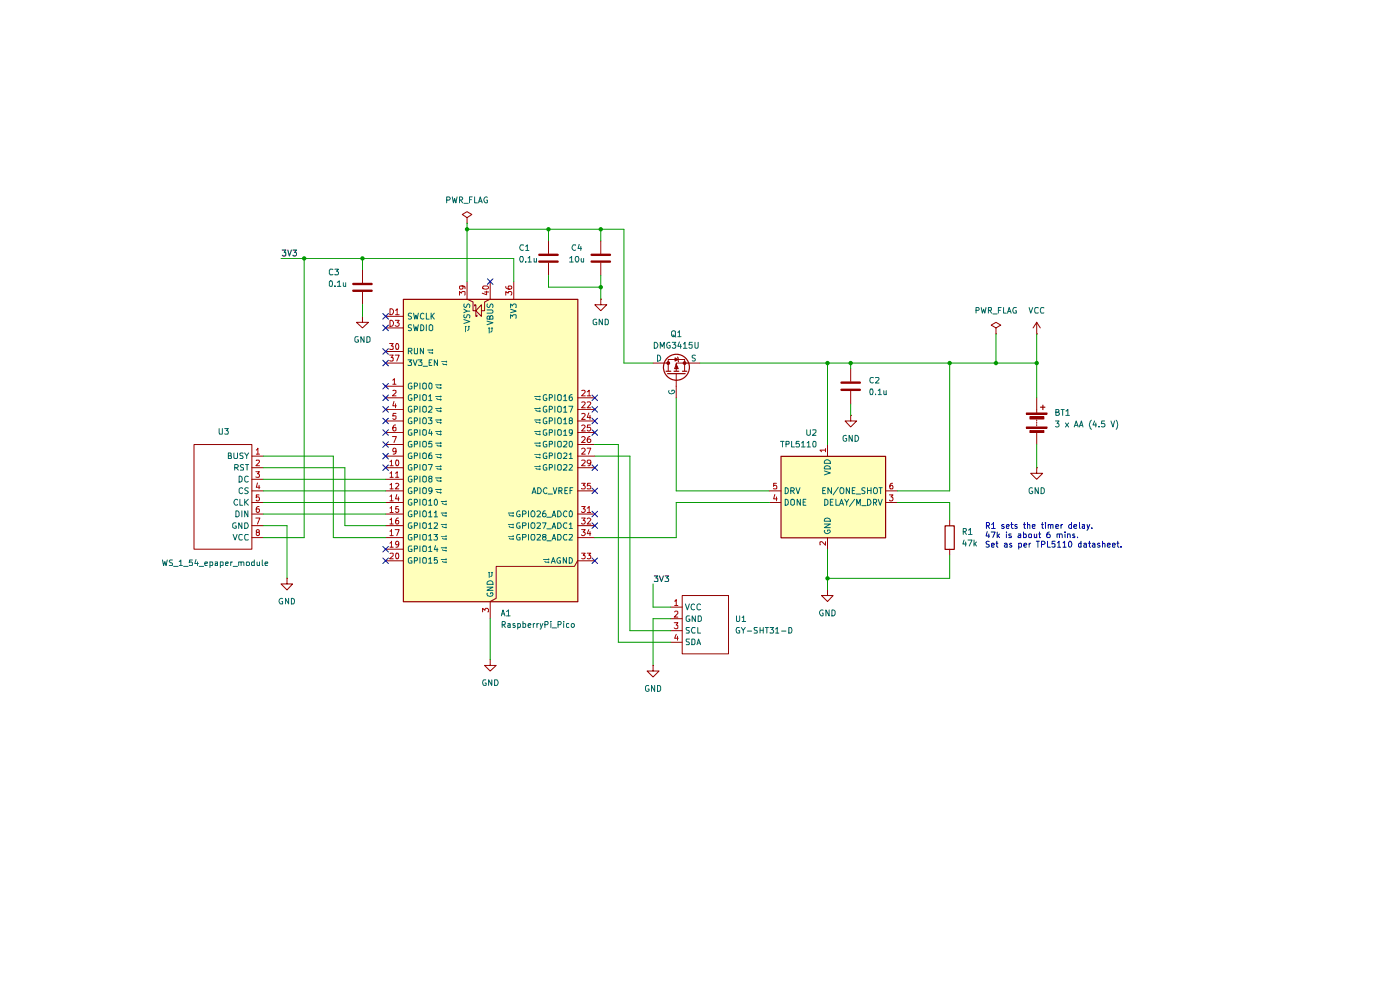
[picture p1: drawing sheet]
<svg xmlns="http://www.w3.org/2000/svg" width="297mm" height="210mm" viewBox="0 0 297 210" stroke-linecap="round" stroke-linejoin="round" font-family="sans-serif">
<g fill="#ffb">
<path d="M85.6 63.5h37v64h-37z"/>
<path d="M165.6 96.7h22.2v17.3h-22.2z"/>
</g>
<path d="M217.7 87.5h4.4v.3h-4.4zM217.7 90.5h4.4v.3h-4.4zM219.9 99.1v1.2h1.2l-1.2 1.3-1.3-1.3h1.3M219.9 99.1h.1" fill="none" stroke="#910000" stroke-width=".21"/>
<path d="M217.7 87.7h4.4M217.7 90.6h4.4" fill="none" stroke="#910000" stroke-width=".25"/>
<path d="M218.4 88.3h3v.5h-3z" fill="#910000"/>
<g fill="none" stroke="#910000" stroke-width=".21">
<path d="M76.9 57.2v2.7M99.1 46.1l1-.6-1-.6-1.1 .6 1.1 .6v1.2M99.1 47.3h.1M99.1 59.7v3.7l1.2 .6v1.9h.6M104 59.7v3.7l-1.2 .6v1.9h-.7M109 59.7v3.7M116.3 51.1v2.7M116.3 55.7v2.7M127.4 51.1v2.7M127.4 55.7v2.7M76.9 67.1v1.2h1.2l-1.2 1.2-1.3-1.2h1.3M76.9 67.1h.1"/>
<path d="M76.9 61.9v2.7M81.8 74.5h3.7M81.8 77h3.7M81.8 67.1h3.7M81.8 69.5h3.7M100.7 64.9v-.3h.2v2.5h.3v-.3M102.1 64.6v2.5l-1.2-1.2zM127.4 63.4v1.2h1.3l-1.3 1.3-1.2-1.3h1.2M127.4 63.4h.1M141.7 78.7v-2.5h3.5v2.5M143.4 79.2v2.7M180.4 78.1v2.8"/>
<path d="M211.2 69.5l1.1-.6-1.1-.6-1 .6 1 .6v1.3M211.2 70.8h.1M219.9 70.8h.1M219.9 68.3v2.5M219.9 68.3l-.8 1.2M219.9 68.3l.7 1.2M41.1 94.2h12.3v22.2h-12.3zM53.4 96.7h2.5M53.4 99.1h2.5M81.8 81.9h3.7M81.8 84.3h3.7M81.8 86.8h3.7"/>
<path d="M81.8 89.2h3.7M81.8 91.7h3.7M81.8 94.2h3.7M81.8 96.7h3.7M81.8 99.1h3.7M122.5 84.3h3.7M122.5 86.8h3.7M122.5 89.2h3.7M122.5 91.7h3.7M122.5 94.2h3.7M122.5 96.7h3.7M122.5 99.1h3.7"/>
<path d="M180.4 88.1v1.1h1.3l-1.3 1.3-1.2-1.3h1.2M180.4 88.1h.1M180.4 82.9v2.7M218.4 88.3h3v.5h-3zM218.4 91.3h3v.4h-3zM219.9 84.3v3.2M219.9 89v.2M219.9 89.5v.2M219.9 90v.3M219.9 91.7v2.5M53.4 101.6h2.5M53.4 104.1h2.5"/>
<path d="M53.4 106.5h2.5M53.4 109h2.5M53.4 111.4h2.5M53.4 114h2.5M81.8 101.6h3.7M81.8 104.1h3.7M81.8 106.5h3.7M81.8 109h3.7M81.8 111.4h3.7M81.8 114h3.7M81.8 116.4h3.7M81.8 118.9h3.7"/>
<path d="M122.5 104.1h3.7M122.5 109h3.7M122.5 111.4h3.7M122.5 114h3.7M126.2 118.9h-3.7l-.7 1.2h-16.6v6.7l-1.2 .7v3.6M201.4 110.2v1.2M201.4 116.4v1.2M60.9 122.6v1.2h1.2l-1.2 1.2-1.3-1.2h1.3M60.9 122.6h.1M104 139.8v1.3h1.2l-1.2 1.1-1.2-1.1h1.2M104 139.8h.1"/>
</g>
<path d="M218.4 91.5h3" fill="none" stroke="#910000" stroke-width=".42"/>
<g fill="none" stroke="#910000" stroke-width=".25">
<path d="M85.6 63.5h37v64h-37zM141.3 78.7h1M141.6 79.2h3.7M143 78.7h1M144.7 78.7h1M220.7 86.3h.9M221.2 85.9v.9M200.4 111.5h2v5h-2z"/>
<circle cx="143.5" cy="77.8" r="2.75"/>
</g>
<path d="M114.4 54h3.9M114.4 55.5h3.9M125.5 54h3.9M125.5 55.5h3.9M74.9 60.2h3.9M74.9 61.6h3.9M178.5 81.1h3.9M178.5 82.6h3.9" fill="none" stroke="#910000" stroke-width=".51"/>
<path d="M59.9 53h.7l-.3 .5 .3 .1v.5l-.2 .2h-.4l-.1-.2M61 53l.4 1.3 .4-1.3M62.1 53h.8l-.4 .5 .3 .1 .1 .4-.2 .3h-.4l-.2-.2" fill="none" stroke="#0f0f0f" stroke-width=".21"/>
<g fill="none" stroke="#b90000" stroke-width=".21">
<path d="M82.6 72.8h.8l-.4 .5 .4 .1v.6h-.8M82.6 75.3h.8l-.4 .5 .4 .1v.6h-.8M82.7 65.4a.65 .65 0 0 1 .8 .7 .65 .65 0 0 1-.8 .6zM82.7 67.9a.65 .65 0 0 1 .8 .6 .65 .65 0 0 1-.8 .7zM83.8 75.3h.9l-.5 1.2M83.8 67.9h.9l-.5 .5 .5 .2v.3l-.3 .3-.6-.2M83.9 65.8l.3-.4v1.3M83.9 66.7h.8M84.2 72.8a.75 .75 0 0 1 .1 1.3h-.1a.9 .9 0 0 1 0-1.3zM97.4 62.6v-.8l.5 .3 .1-.3h.5v.8M98 60.6l.2 .2-.1 .4h-.6v-.6h.9l.2 .2v.4M102.4 60.7l1-.1 .2 .3a.75 .75 0 0 1-1.2 .1z"/>
<path d="M102.8 61.9h.8M103.2 61.7v.8l-.9-.4M107.3 62.6v-.8l.5 .3 .1-.3h.5l.1 .2-.1 .6M107.3 60.7a.72 .72 0 0 0 .5 .6 .72 .72 0 0 0 .7-.3l-.1-.4h-.5l-.1 .4 .2 .3M54.3 100h.7l-.4 .4 .4 .3-.1 .5-.6-.1M54.4 95.4l.3-.4v1.3M54.4 97.6l.5-.1 .1 .4-.7 .8h.7M54.4 96.3h.6M82.7 97.9l.4-.4v1.2M82.7 98.7h.7M83.2 92.5h.9l-.5 1.3M83.3 80.6l.3-.3v1.1"/>
<path d="M83.3 82.8h.7v.4l-.8 .7h.8M83.3 81.4h.7M83.6 85.1l-.3 .9h.8M83.9 90.1h-.3a.93 .93 0 0 0-.2 1.2l.3 .1 .3-.2v-.5l-.6-.1-.1 .2M83.9 85.6v.8M84 87.6h-.6l-.1 .6 .6-.1 .1 .6-.3 .2-.4-.2M84 95.6l-.1 .2h-.5v-.7l.3-.1 .3 .2v.8l-.6 .3M84 97.6l.4-.1a.86 .86 0 0 1-.1 1.2l-.3-.1zM123.4 82.8l.5-.1 .2 .3-.7 .9h.7M123.4 85.3l.5-.1 .2 .2-.7 1h.7M123.4 87.7l.5-.1 .2 .3-.7 1h.7M123.4 90.3l.5-.2 .2 .2-.7 1.1h.7"/>
<path d="M123.4 92.7l.5-.2 .2 .3-.1 .3-.6 .7h.7M123.4 95.2l.5-.2 .2 .2-.1 .4-.6 .7h.7M123.4 97.6l.5-.1 .2 .2-.1 .3-.6 .7h.7M124.5 83.1l.5-.4v1.2M124.5 85.3l.5-.1 .3 .2-.8 1h.8M124.5 95h.8l-.5 1.3M124.5 83.9h.8M124.9 87.5l-.4 1h.8M125.1 92.5a.72 .72 0 0 0-.6 .6 .72 .72 0 0 0 .3 .7l.4-.1a.42 .42 0 0 0 0-.5 .42 .42 0 0 0-.6-.1l-.1 .2M125.1 88.1v.8M125.2 90.1h-.6l-.1 .6 .6-.1 .2 .5-.3 .3h-.3l-.2-.2M125.3 98l-.3 .3h-.2l-.3-.3v-.3l.2-.2h.4a.94 .94 0 0 1 0 1.1l-.4 .1"/>
<path d="M54.3 109.8h.8l-.5 1.3M54.6 102.4l-.2 .9h.7M54.6 112.9l-.2-.2v-.4a.34 .34 0 0 1 .5 0 .34 .34 0 0 1 0 .5l-.5 .1v.5l.2 .1 .4-.2-.1-.4h-.1M54.9 104.9h-.5v.6l.1-.2 .4 .1v.7l-.4 .1-.1-.2M54.9 107.4h-.4l-.1 .3v.8l.2 .1 .3-.1v-.6h-.5v.1M54.9 102.9v.7M82.7 100.3l.4-.3v1.2M82.7 102.8l.4-.4v1.2M82.7 105.2l.4-.3v1.3M82.7 107.7l.4-.3v1.2M82.7 110.1l.4-.3v1.3M82.7 112.6l.4-.3v1.2"/>
<path d="M82.7 115.1l.4-.4v1.3M82.7 117.3h.6l.1 .5-.8 .6h.8M82.7 101.2h.7M82.7 103.6h.7M82.7 106.2h.7M82.7 108.6h.7M82.7 111.1h.7M82.7 113.5h.7M82.7 116h.7M83.8 112.3h.9l-.5 1.2M83.9 100.3l.3-.3v1.2M83.9 102.5l.4-.1 .3 .4-.8 .8h.8"/>
<path d="M83.9 101.2h.7M84 117.3h.4a.86 .86 0 0 1-.1 1.1h-.3zM84.2 104.8l-.3 .9h.8M84.5 107.4h-.5l-.1 .5h.6v.6l-.4 .1-.2-.1M84.5 109.8h-.3a.93 .93 0 0 0-.2 1.2 .43 .43 0 0 0 .5-.1 .43 .43 0 0 0 0-.6h-.5l-.1 .3M84.5 105.3v.9M84.6 115.3l-.1 .2h-.5v-.7l.3-.1 .3 .3-.2 .9-.4 .1M123.4 107.4h.7l-.4 .5 .4 .1v.4l-.2 .2h-.4l-.1-.1M123.4 109.8h.7l-.4 .5 .3 .1 .1 .4-.2 .3h-.4l-.1-.2M123.4 117.3h.7l-.4 .4 .4 .2-.1 .5h-.6M123.4 112.3h.7l-.4 .5 .3 .1 .1 .4-.2 .2h-.4l-.1-.1M123.4 102.4h.7l-.4 .5 .4 .2v.4l-.2 .1-.5-.1"/>
<path d="M124.5 107.7l.5-.3v1.2M124.5 110l.2-.2h.3l.3 .3-.8 1h.8M124.5 117.3h.8l-.4 .4 .4 .2-.1 .5h-.7M124.5 108.6h.8M124.9 112.3l-.4 .8h.8M125.1 112.7v.8M125.2 102.4h-.6l-.1 .6 .2-.1h.3l.3 .2v.4l-.2 .1-.6-.1M102.4 129.7v-.8l.5 .5 .1-.5h.4l.2 .3v.3l-.1 .2"/>
</g>
<g fill="none" stroke="#006665" stroke-width=".21">
<path d="M86.5 76.3h.8l-.4 .4 .4 .3-.1 .5-.7-.1M86.6 74.4h.6l.2-.4-.2-.2h-.6v1.2M86.9 74.4l.5 .6M87.3 66.5l-.5-.1-.2 .1v.4l.7 .4-.3 .3h-.4M87.3 68.9l-.5-.1-.2 .2v.3l.7 .5-.3 .3-.4-.1M87.6 76.3l.5 1.2 .4-1.2M87.7 66.4l.3 1.2 .2-.8 .3 .8 .2-1.2M87.7 68.8l.3 1.3 .2-.8 .3 .8 .2-1.3M87.9 73.8l.1 1.2h.5l.1-1.2M88.7 76.3h.8l-.4 .4 .4 .2v.5h-.8M89.2 68.8a.64 .64 0 0 1 .7 .7 .64 .64 0 0 1-.7 .6zM89.7 77.6h1"/>
<path d="M89.8 73.8v1.2l-.6-1.2v1.2M89.9 66.5l-.2-.1a.65 .65 0 0 0-.6 .6 .65 .65 0 0 0 .6 .6h.2M90.4 66.4v1.2h.6M90.4 68.8v1.3M90.6 74.2h1.2M91 74.5l.2 .3h.6M91 76.9h.4M91.3 68.8h.2l.3 .3v.8l-.3 .2-.5-.2v-.8zM91.4 66.4v1.2M91.6 76.3h-.6v1.2h.6M91.6 67l.5 .6M91.6 74l.2 .2"/>
<path d="M91.6 74.6l.2 .2M91.8 74.2l-.2 .2M91.8 74.8l-.2 .2M92.1 66.4l-.7 .7M92.8 76.3v1.2l-.7-1.2v1.2M93.6 76.7h1.2M93.9 77l.3 .3M94.2 77.3h.6M94.6 76.5l.2 .2M94.6 77.2l.2 .1M94.8 76.7l-.2 .1M94.8 77.3l-.2 .1"/>
<path d="M98.4 67.7l1.2 .5-1.2 .4M98.4 65.5l.7 .5-.7 .3M98.5 66.7l-.1 .4 .2 .3 .3-.1 .2-.6h.4l.1 .2v.5M98.5 64.4l-.1 .5 .2 .3 .3-.1 .2-.5 .2-.2 .3 .3v.5M98.8 69.1v1.3M98.8 69.1l-.1 .2M98.8 69.1l.1 .2M99.1 66h.5M99.4 69.1v.8l-.3 .2M99.4 69.1l-.1 .2M99.4 69.1l.2 .2M103.3 68.1l1.3 .3-1.3 .4"/>
<path d="M103.3 65.7h1a.35 .35 0 0 1 .3 .3 .35 .35 0 0 1-.3 .4h-1M103.4 64.4l-.1 .5 .2 .3 .4-.2 .2-.5h.4v.7M103.8 69.5v1.2M103.8 69.5l-.2 .1M103.8 69.5l.1 .1M103.9 67.2l.2-.3 .5 .2v.5h-1.3l.1-.5h.5v.5M104.3 69.5v.7l-.3 .2M104.3 69.5l-.1 .1M104.3 69.5l.2 .1M108.3 67.5v-.8l.4 .4 .2-.4h.5v.8M108.3 65.5l1.2 .5-1.2 .3M108.3 65.2v-.8l.4 .5 .3-.5 .4 .1v.7"/>
<path d="M48.4 96.6h.4l.2-.2v-.3l-.6-.1v1.2h.6l.1-.3-.1-.3h-.2M49.6 96v1l.2 .2h.4l.2-.2v-1M49.8 99.1h.5l.2-.2v-.4h-.7v1.1M50.1 99.1l.4 .5M51.6 96.1h-.7l.1 .4a.47 .47 0 0 1 .4 .2 .47 .47 0 0 1 .1 .5h-.6M51.6 98.5h-.4l-.2 .2 .2 .4 .4 .1v.4h-.6M51.9 96l.4 .6 .4-.6M52.1 98.5h.6M52.3 96.6v.6M52.4 98.5v1.1M87.3 81.3l-.4-.1-.3 .3v.6l.3 .4 .5-.2v-.4h-.3M87.3 83.7l-.4-.1-.3 .4v.6l.2 .2 .3 .1 .3-.2v-.3h-.3"/>
<path d="M87.3 86.2l-.4-.1-.3 .3v.6l.2 .3h.6v-.4h-.3M87.3 88.6h-.5l-.2 .3v.7a.52 .52 0 0 0 .8 .1v-.4h-.3M87.3 91.1h-.5l-.2 .3v.6a.52 .52 0 0 0 .8 .2v-.4h-.3M87.3 93.6h-.5l-.2 .2v.7l.2 .2h.6v-.5h-.3M87.3 96.1a.45 .45 0 0 0-.7 .2v.6l.2 .3 .6-.1v-.4h-.3M87.3 98.5a.45 .45 0 0 0-.7 .2v.7l.2 .2h.6v-.5h-.3M87.9 81.9l.6-.1v-.5l-.6-.1v1.3M87.9 84.3l.6-.1v-.5l-.6-.1v1.3M87.9 86.8l.6-.1v-.5l-.6-.1v1.3M87.9 89.2h.6v-.6h-.6v1.2M87.9 91.7h.6v-.6h-.6v1.2M87.9 94.1h.6v-.5h-.6v1.1"/>
<path d="M87.9 96.6h.6v-.5l-.6-.1v1.2M87.9 99.1h.6v-.6h-.6v1.1M89.1 81.2v1.3M89.1 83.6v1.3M89.1 86.1v1.3M89.1 88.6v1.2M89.1 91.1v1.2M89.1 93.6v1.1M89.1 96v1.2M89.1 98.5v1.1M89.7 81.4l.2-.2 .5 .2v.9l-.2 .2-.5-.2zM89.7 83.8l.2-.2 .5 .2v.9l-.2 .2-.5-.2z"/>
<path d="M89.7 86.3l.2-.2 .5 .2v.9l-.2 .2-.5-.2zM89.7 91.3l.1-.2h.5l.1 .2v.8l-.2 .2-.5-.2zM89.7 93.7l.1-.1h.5l.1 .1v.9l-.1 .1h-.5l-.1-.1zM89.7 96.2l.2-.2 .5 .2v.8l-.1 .2h-.5l-.1-.2zM89.7 98.6l.2-.1 .5 .1v.9l-.1 .1h-.5l-.1-.1zM89.9 88.6h.3l.2 .2v.9l-.2 .1-.5-.1v-.9zM90.8 88.6h.8l-.4 .5 .4 .1v.5h-.8M90.8 98.5h.9l-.5 1.1M90.9 84l.4-.4v1.3M90.9 86.3l.2-.2 .4 .1 .1 .5-.8 .7h.8M90.9 84.9h.7M91 81.3l.4-.1 .2 .2v.8l-.2 .3-.4-.2z"/>
<path d="M91.2 91l-.3 .9h.8M91.5 96l-.4 .1-.2 .9 .1 .2 .6-.1-.1-.6-.3-.1-.3 .3M91.5 91.4v.9M91.6 93.6h-.6l-.1 .5 .2-.1 .4 .1 .1 .6h-.7M92.3 81.6h1.3M92.3 84h1.3M92.3 86.6h1.3M92.3 89h1.3M92.3 91.5h1.3M92.3 93.9h1.3M92.3 96.4h1.3M92.3 98.8h1.3"/>
<path d="M92.6 81.9l.3 .3M92.6 84.4l.3 .3M92.6 86.8l.3 .3M92.6 89.3l.3 .3M92.6 91.7l.2 .3 .8 .1M92.7 94.3l.2 .2h.7M92.7 96.7l.2 .3h.7M92.7 99.2l.2 .2h.7M92.9 82.3h.7M92.9 84.7h.7M92.9 87.2h.7M92.9 89.6h.7"/>
<path d="M93.3 81.5l.3 .1M93.3 82.1l.3 .2M93.3 83.9l.3 .1M93.3 84.5l.3 .2M93.3 86.4l.3 .2M93.3 87l.3 .2M93.3 88.9l.3 .1M93.3 89.4l.3 .2M93.3 91.3l.3 .2M93.3 91.9l.3 .2M93.3 93.8l.3 .1M93.3 94.4l.3 .1"/>
<path d="M93.3 96.2l.3 .2M93.3 96.9l.3 .1M93.3 98.7l.3 .1M93.3 99.4h.3M93.6 81.6l-.3 .1M93.6 82.3h-.3M93.6 84l-.3 .2M93.6 84.7l-.3 .2M93.6 86.6l-.3 .1M93.6 87.2l-.3 .1M93.6 89l-.3 .2M93.6 89.6l-.3 .2"/>
<path d="M93.6 91.5l-.3 .1M93.6 92.1l-.3 .1M93.6 93.9l-.3 .2M93.6 94.5l-.3 .2M93.6 96.4l-.3 .2M93.6 97l-.3 .2M93.6 98.8l-.3 .2M93.6 99.4l-.3 .2M113.3 84h1.3M113.3 86.6h1.3M113.3 89h1.3M113.3 91.5h1.3"/>
<path d="M113.3 93.9h1.3M113.3 96.4h1.3M113.3 98.8h1.3M113.6 84.4l.3 .3M113.6 86.8l.3 .3M113.6 89.3l.3 .3M113.6 91.7l.2 .3 .8 .1M113.7 94.3l.2 .2h.7M113.7 96.7l.2 .3h.7M113.7 99.2l.2 .2h.7M113.9 84.7h.7M113.9 87.2h.7"/>
<path d="M113.9 89.6h.7M114.4 83.9l.2 .1M114.4 84.5l.2 .2M114.4 86.4l.2 .2M114.4 87l.2 .2M114.4 88.9l.2 .1M114.4 89.4l.2 .2M114.4 91.3l.2 .2M114.4 91.9l.2 .2M114.4 93.8l.2 .1M114.4 94.4l.2 .1M114.4 96.2l.2 .2"/>
<path d="M114.4 96.9l.2 .1M114.4 98.7l.2 .1M114.4 99.4h.2M114.6 84l-.2 .2M114.6 84.7l-.2 .2M114.6 86.6l-.2 .1M114.6 87.2l-.2 .1M114.6 89l-.2 .2M114.6 89.6l-.2 .2M114.6 91.5l-.2 .1M114.6 92.1l-.2 .1M114.6 93.9l-.2 .2"/>
<path d="M114.6 94.5l-.2 .2M114.6 96.4l-.2 .2M114.6 97l-.2 .2M114.6 98.8l-.2 .2M114.6 99.4l-.2 .2M115.9 83.7l-.3-.1-.4 .4v.6l.2 .2 .3 .1 .3-.2v-.3h-.3M115.9 86.2l-.3-.1-.4 .3v.6l.2 .3h.6v-.4h-.3M115.9 88.6h-.5l-.2 .3v.7a.52 .52 0 0 0 .8 .1v-.4h-.3M115.9 91.1h-.5l-.2 .3v.6a.52 .52 0 0 0 .8 .2v-.4h-.3M115.9 93.6h-.5l-.2 .2v.7l.2 .2h.6v-.5h-.3M115.9 96.1a.45 .45 0 0 0-.7 .2v.6l.2 .3 .6-.1v-.4h-.3M115.9 98.5a.45 .45 0 0 0-.7 .2v.7l.2 .2h.6v-.5h-.3"/>
<path d="M116.5 84.3l.6-.1v-.5l-.6-.1v1.3M116.5 86.8l.6-.1v-.5l-.6-.1v1.3M116.5 89.2h.6v-.6h-.6v1.2M116.5 91.7h.6v-.6h-.6v1.2M116.5 94.1h.6v-.5h-.6v1.1M116.5 96.6h.6v-.5l-.6-.1v1.2M116.5 99.1h.6v-.6h-.6v1.1M117.7 83.6v1.3M117.7 86.1v1.3M117.7 88.6v1.2M117.7 91.1v1.2M117.7 93.6v1.1"/>
<path d="M117.7 96v1.2M117.7 98.5v1.1M118.3 83.8l.2-.2 .5 .2v.9l-.2 .2-.5-.2zM118.3 86.3l.2-.2 .5 .2v.9l-.2 .2-.5-.2zM118.3 91.3l.1-.2h.5l.1 .2v.8l-.2 .2-.5-.2zM118.3 93.7l.1-.1h.5l.1 .1v.9l-.1 .1h-.5l-.1-.1zM118.3 96.2l.2-.2 .5 .2v.8l-.1 .2h-.5l-.1-.2zM118.3 98.6l.2-.1 .5 .1v.9l-.1 .1h-.5l-.1-.1zM118.5 88.6h.3l.2 .2v.9l-.2 .1-.5-.1v-.9zM119.5 84l.4-.4v1.3M119.5 86.4l.4-.3v1.3M119.5 89l.4-.4v1.2"/>
<path d="M119.5 91.4l.4-.3v1.2M119.5 93.6h.6l.1 .5-.7 .6h.7M119.5 96.1h.7v.4l-.7 .7h.7M119.5 98.5h.7v.5l-.7 .6h.7M119.5 84.9h.7M119.5 87.4h.7M119.5 89.8h.7M119.5 92.3h.7M120.6 86.1h.9l-.5 1.3M120.7 93.7l.2-.1h.4l.1 .7-.2 .4h-.4zM120.7 96.3l.4-.3v1.2M120.7 98.5h.5l.2 .3-.8 .8h.8"/>
<path d="M120.7 97.2h.7M121 89.2l-.3-.2 .1-.4a.34 .34 0 0 1 .4 0 .34 .34 0 0 1 .1 .5l-.6 .1 .1 .5a.36 .36 0 0 0 .6-.1l-.1-.4h-.1M121.3 83.6h-.2l-.4 .4 .1 .8a.43 .43 0 0 0 .6-.1 .43 .43 0 0 0-.1-.5h-.5l-.1 .2M121.4 91.6l-.2 .3-.4-.1-.1-.6 .6-.1 .1 .2-.2 .9-.4 .1M49.4 113.3l.5 1.2 .4-1.2M50 108.3l.5 .1 .2 .2v.7l-.3 .3h-.4zM50 110.8h-.4l-.2 .3v.7l.4 .2 .3-.1v-.4h-.2M50.4 106l-.3-.2a.61 .61 0 0 0-.5 .8 .61 .61 0 0 0 .8 .4v-.1M50.7 100.9a.64 .64 0 0 1 .7 .7 .64 .64 0 0 1-.7 .6zM50.9 105.8v1.3h.6M51.3 110.8v1.2l-.7-1.2v1.2M51.3 108.3v1.3"/>
<path d="M51.4 113.4l-.1-.1a.66 .66 0 0 0-.7 .4 .66 .66 0 0 0 .3 .8l.5-.1M51.5 103.5l-.4-.1-.4 .3 .1 .8 .3 .1 .4-.1M51.9 110.8h.5a.66 .66 0 0 1 .2 .8 .66 .66 0 0 1-.7 .4zM51.9 105.8v1.3M52.1 106.4l.6 .7M52.6 108.3v1.3l-.7-1.3v1.3M52.7 101l-.5-.1-.3 .4 .1 .7 .2 .2 .5-.2M52.7 103.5l-.5-.1-.3 .2 .1 .3 .7 .4-.3 .3h-.5M52.7 113.4l-.6-.1-.2 .2v.7l.2 .3 .6-.1M52.7 105.8l-.8 .8M87.3 101l-.4-.1-.3 .4v.6l.3 .3 .5-.2v-.4h-.3M87.3 103.5l-.4-.1-.3 .3v.6l.2 .3h.3l.3-.1v-.4h-.3"/>
<path d="M87.3 105.9l-.4-.1-.3 .4v.6l.2 .2 .3 .1 .3-.2v-.3h-.3M87.3 108.4h-.5l-.2 .2v.7a.52 .52 0 0 0 .8 .2v-.5h-.3M87.3 110.8h-.5l-.2 .3v.7a.52 .52 0 0 0 .8 .1v-.4h-.3M87.3 113.3h-.5l-.2 .2v.7l.2 .3 .6-.1v-.4h-.3M87.3 115.7h-.5l-.2 .3v.7l.2 .2 .6-.1v-.4h-.3M87.3 118.3a.45 .45 0 0 0-.7 .1v.7l.2 .3 .6-.1v-.4h-.3M87.9 101.6l.6-.1v-.5l-.6-.1v1.3M87.9 104.1l.6-.1v-.5l-.6-.1v1.2M87.9 106.5l.6-.1v-.5l-.6-.1v1.3M87.9 109l.6-.1v-.5l-.6-.1v1.3M87.9 111.4l.6-.1v-.5h-.6v1.2M87.9 113.9h.6v-.6h-.6v1.2"/>
<path d="M87.9 116.3h.6v-.6h-.6v1.2M87.9 118.9l.6-.1v-.5l-.6-.1v1.2M89.1 100.9v1.3M89.1 103.4v1.2M89.1 105.8v1.3M89.1 108.3v1.3M89.1 110.8v1.2M89.1 113.3v1.2M89.1 115.7v1.2M89.1 118.2v1.2M89.7 101.1l.2-.2 .5 .2v.9l-.2 .2-.5-.2zM89.7 103.5l.2-.1 .5 .1v1l-.2 .1-.5-.1z"/>
<path d="M89.7 106l.2-.2 .5 .2v.9l-.2 .2-.5-.2zM89.7 111l.1-.2h.5l.1 .2v.8l-.2 .2-.5-.2zM89.7 113.5l.1-.2h.5l.1 .2v.8l-.1 .2h-.5l-.1-.2zM89.7 118.4l.2-.2 .5 .2v.8l-.1 .2h-.5l-.1-.2zM89.8 115.7h.5l.1 .2v.9l-.1 .1h-.5l-.1-.1v-.9zM89.9 108.3h.3l.2 .2v.9l-.2 .2-.5-.2v-.9zM90.9 106.2l.4-.4v1.3M90.9 108.7l.4-.4v1.3M90.9 111.2l.4-.4v1.2M90.9 113.6l.4-.3v1.2M90.9 116.1l.4-.4v1.2M90.9 118.5l.4-.3v1.2"/>
<path d="M90.9 107.1h.7M90.9 109.6h.7M90.9 112h.7M90.9 114.5h.7M90.9 116.9h.7M90.9 119.4h.7M91.2 101.4h-.2l-.1-.2a.42 .42 0 0 1 .7-.2v.3l-.4 .1-.3 .3v.2l.3 .3 .4-.2v-.4l-.2-.2M91.6 103.9l-.1 .2h-.5a.43 .43 0 0 1 0-.5 .43 .43 0 0 1 .5-.1l.1 .8-.3 .3h-.3M92 113.3h.8l-.4 .4 .4 .3-.1 .5-.7-.1M92.1 108.7l.4-.4v1.3M92.1 110.9l.6-.1 .1 .4-.8 .8h.8M92.1 109.6h.7"/>
<path d="M92.3 101.3h1.3M92.3 103.8h1.3M92.4 105.8a.68 .68 0 0 1 .4 .7 .68 .68 0 0 1-.4 .6l-.3-.3v-.7zM92.4 115.7l-.3 .8h.8M92.6 101.6l.3 .3M92.6 104.1l.3 .3M92.7 118.2h-.6v.6l.4-.2 .3 .3-.1 .5-.6-.1M92.7 116.2v.7M92.9 102h.7M92.9 104.4h.7M93.3 101.2l.3 .1M93.3 101.8l.3 .2"/>
<path d="M93.3 103.7l.3 .1M93.3 104.3l.3 .1M93.5 106.3h1.2M93.5 108.8h1.2M93.5 111.2h1.2M93.5 113.7h1.2M93.5 116.1h1.2M93.5 118.6h1.2M93.6 101.3l-.3 .2M93.6 102l-.3 .1M93.6 103.8l-.3 .1M93.6 104.4l-.3 .2"/>
<path d="M93.8 106.5l.3 .3M93.8 109l.3 .3M93.8 111.5l.2 .2 .7 .1M93.8 114l.3 .3h.6M93.8 116.5l.3 .2h.6M93.8 118.9l.3 .3h.6M94.1 106.9h.6M94.1 109.3h.6M94.5 106.1l.2 .2M94.5 106.7l.2 .2M94.5 108.6l.2 .2M94.5 109.2l.2 .1"/>
<path d="M94.5 111l.2 .2M94.5 111.6l.2 .2M94.5 113.5l.2 .2M94.5 114.1l.2 .2M94.5 115.9l.2 .2M94.5 116.6l.2 .1M94.5 118.4l.2 .2M94.5 119.1l.2 .1M94.7 106.3l-.2 .1M94.7 106.9l-.2 .2M94.7 108.8l-.2 .1M94.7 109.3l-.2 .2"/>
<path d="M94.7 111.2l-.2 .2M94.7 111.8l-.2 .2M94.7 113.7l-.2 .1M94.7 114.3l-.2 .1M94.7 116.1l-.2 .2M94.7 116.7l-.2 .2M94.7 118.6l-.2 .1M94.7 119.2l-.2 .1M107.7 108.8h1.2M107.7 111.2h1.2M107.7 113.7h1.2M108 109l.2 .3h.7"/>
<path d="M108 111.5l.2 .3h.7M108 114l.3 .3M108.3 114.3h.6M108.8 108.6l.1 .2M108.8 109.2l.1 .1M108.8 111l.1 .2M108.8 111.6l.1 .2M108.8 113.5l.1 .2M108.8 114.1l.1 .2M108.9 108.8l-.1 .1M108.9 109.3l-.1 .2M108.9 111.2l-.1 .2"/>
<path d="M108.9 111.8l-.1 .2M108.9 113.7l-.1 .1M108.9 114.3l-.1 .1M110.2 108.4a.61 .61 0 0 0-.6 .3 .61 .61 0 0 0 0 .7l.4 .2 .3-.1v-.5h-.2M110.2 110.8h-.4a.61 .61 0 0 0-.3 .8 .61 .61 0 0 0 .8 .3v-.4h-.2M110.2 113.3a.66 .66 0 0 0-.6 .4 .66 .66 0 0 0 .2 .8l.5-.1v-.4h-.2M110.8 109l.7-.1 .1-.4-.3-.2h-.5v1.3M110.8 111.4l.7-.1 .1-.3-.2-.2h-.6v1.2M110.8 113.9h.6l.2-.4-.2-.2h-.6v1.2M112.1 108.3v1.3M112.1 110.8v1.2M112.1 113.3v1.2"/>
<path d="M112.8 108.4l.3-.1a.73 .73 0 0 1 0 1.3l-.3-.1a.87 .87 0 0 1 0-1.1zM112.8 110.8h.5a.77 .77 0 0 1-.2 1.2l-.3-.1a.87 .87 0 0 1 0-1.1zM112.8 113.3h.5l.1 .2 .1 .5-.2 .5h-.5l-.1-.2-.1-.6zM112.9 104.6l.4-1.2 .4 1.2M112.9 104.3h.6M113.9 108.5l.1-.2h.4l.2 .2v.4l-.7 .7h.7M113.9 110.9l.6-.1 .1 .2v.3l-.7 .7h.7M113.9 113.4l.6-.1 .1 .2v.3l-.7 .7h.7M114 103.4a.65 .65 0 0 1 .8 .6 .65 .65 0 0 1-.8 .6zM115.1 110.8h.7l-.5 1.2M115.2 118.6h1.3M115.3 113.8l-.2-.3 .1-.2h.5l.1 .2-.1 .2a.48 .48 0 0 0-.5 .2 .48 .48 0 0 0 0 .6h.5l.1-.3-.2-.4"/>
<path d="M115.6 118.9l.3 .3M115.7 108.3a.72 .72 0 0 0-.6 .5 .72 .72 0 0 0 .2 .8l.4-.1a.42 .42 0 0 0 0-.6 .42 .42 0 0 0-.6 0v.1M115.9 119.2h.6M116 103.5l-.2-.1a.64 .64 0 0 0-.6 .6 .64 .64 0 0 0 .6 .6l.2-.1M116 109.6h.9M116 112.1h.9M116 114.6h.9M116.2 104.7h1M116.3 118.4l.2 .2M116.3 119.1l.2 .1M116.5 118.6l-.2 .1M116.5 119.2l-.2 .1"/>
<path d="M116.9 119.4l.4-1.2 .5 1.2M117.1 109.6l.4-1.3 .4 1.3M117.1 112l.4-1.2 .4 1.2M117.1 114.5l.4-1.2 .4 1.2M117.1 119h.6M117.2 109.2h.6M117.2 111.7h.6M117.2 114.1h.6M117.3 103.4l.4 1.2 .4-1.2M118.3 108.3a.65 .65 0 0 1 .7 .6 .65 .65 0 0 1-.7 .7zM118.3 110.8h.5a.66 .66 0 0 1 .2 .8 .66 .66 0 0 1-.7 .4zM118.3 113.3h.5l.2 .2v.5l-.2 .5h-.5z"/>
<path d="M118.5 104.1h.5l.2-.2v-.4l-.2-.1h-.5v1.2M118.9 118.3a.61 .61 0 0 0-.8 .3 .61 .61 0 0 0 .3 .8h.5v-.5h-.3M118.9 104.1l.3 .5M119.8 104h.4M120.1 118.2v1.2l-.6-1.2v1.2M120.2 108.5v-.1a.58 .58 0 0 0-.7 .5 .58 .58 0 0 0 .7 .6M120.2 110.9l-.5-.1a.61 .61 0 0 0-.2 .8 .61 .61 0 0 0 .7 .3M120.2 113.4l-.5-.1-.2 .5 .2 .7 .5-.1M120.4 103.4h-.6v1.2h.6M120.7 111.2l.4-.4v1.2M120.7 118.2a.66 .66 0 0 1 .7 .4 .66 .66 0 0 1-.2 .8h-.5zM120.7 113.4l.6-.1 .1 .3-.8 .9h.8"/>
<path d="M120.7 112h.7M120.9 104h.4M121 108.3a.75 .75 0 0 1 .2 1.3l-.5-.3v-.8zM121.5 103.4h-.6v1.2M103.3 124.5h1.3l-1.3 .6h1.3M103.4 125.7l-.1 .1a.64 .64 0 0 0 .6 .6 .64 .64 0 0 0 .7-.5l-.1-.3h-.4v.3M103.4 123.4a.66 .66 0 0 1 .8-.3 .66 .66 0 0 1 .4 .8h-1.3zM103.8 121.3v1.2M103.8 121.3l-.2 .2M103.8 121.3l.1 .2M104.3 121.3v.7l-.3 .2M104.3 121.3l-.1 .2"/>
<path d="M104.3 121.3l.2 .2"/>
</g>
<path d="M143.5 77.3l.4 .9h-.8z" fill="#910000"/>
<path d="M141 77h.7M143.4 77.2l.4 .9h-.7z" fill="none" stroke="#910000" stroke-width=".21"/>
<path d="M141.5 76.7h.4v.5h-.4z" fill="#910000"/>
<path d="M141.5 76.7h.4v.5h-.4z" fill="none" stroke="#910000" stroke-width=".21"/>
<path d="M145 76.7h.4v.5h-.4z" fill="#910000"/>
<g fill="none" stroke="#910000" stroke-width=".21">
<path d="M138.5 77h2.5M143.2 75.9l.6 .3-.6 .3zM143.7 75.7l.1 .2 .1 .8M145 76.7h.4v.5h-.4zM148.4 77h-5v1.7M143.4 81.9v2.4M175.5 94.2v2.5M163.1 106.5h2.5M163.1 104.1h2.5M175.5 114v2.4M187.8 106.5h2.5M187.8 104.1h2.5"/>
<path d="M142.2 128.7h2.5M142.2 131.1h2.5M142.2 133.7h2.5M142.2 136.1h2.5M144.7 126.2h9.8v12.4h-9.8zM175.5 125v1.2h1.2l-1.2 1.3-1.3-1.3h1.3M175.5 125h.1M138.5 141.1v1.1h-1.3l1.3 1.3 1.3-1.3h-1.3M138.5 141.1h.1"/>
</g>
<g fill="none" stroke="#006665" stroke-width=".21">
<path d="M139.4 75.3a.64 .64 0 0 1 .7 .6 .64 .64 0 0 1-.7 .6zM147.5 75.4l-.4-.1-.3 .1v.4l.7 .4-.3 .3h-.4M141.9 82.8l-.1 .1a.6 .6 0 0 0 .7 .6 .6 .6 0 0 0 .5-.7l-.5-.1v.3M174.8 99.8l1.3 .4-1.3 .5M174.9 97.7a.67 .67 0 0 1 .8-.2 .67 .67 0 0 1 .4 .7h-1.3zM175 98.8a.72 .72 0 0 1 1.1 .6h-1.3zM166.5 105.8a.64 .64 0 0 1 .7 .7 .64 .64 0 0 1-.7 .6zM166.5 103.4a.64 .64 0 0 1 .7 .6 .64 .64 0 0 1-.7 .6zM167.7 106l.3-.2 .5 .2v.9l-.3 .2-.5-.2zM167.7 104.1h.5l.3-.5-.3-.2h-.5v1.2M168.1 104.1l.4 .5M168.8 103.4l.4 1.2 .5-1.2"/>
<path d="M169.8 105.8v1.3l-.7-1.3v1.3M170.3 106.4h.5M170.9 105.8h-.6v1.3h.6M174.5 104h.4M174.8 111.1h1.3l-1.3 .7h1.3M174.9 112.4a.56 .56 0 0 0 .6 .7 .56 .56 0 0 0 .5-.7l-.5-.1v.3M174.9 105.8h.3l.4 .4v.6l-.4 .3h-.3zM175 109.9a.72 .72 0 0 1 1.1 .6h-1.3zM175.1 103.4h-.6v1.2h.6M176.1 106.4h.4M176.4 103.4v1.2l-.8-1.2v1.2M176.7 105.8h-.6v1.3h.6"/>
<path d="M177.3 105.8v1.3h.6M177.8 103.3l-1.1 1.6M178.1 107.1l.4-1.3 .4 1.3M178.2 106.8h.6M178.4 103.4a.46 .46 0 0 1 .6 .4v.4a.46 .46 0 0 1-.6 .4 .86 .86 0 0 1 0-1.2zM179.2 105.8l.4 .7 .4-.7M179.6 106.5v.6M180.2 103.4v1.2l-.7-1.2v1.2M180.8 104h.4M181.3 105.8l-1.1 1.6M181.4 103.4h-.6v1.2h.6M181.6 104.7h.9"/>
<path d="M181.7 107.1v-1.3l.3 1 .5-1v1.3M182.8 107.2h.9M183.5 103.5l-.5-.1-.2 .1v.4l.7 .4-.3 .3h-.4M184 105.8a.65 .65 0 0 1 .7 .7 .65 .65 0 0 1-.7 .6zM184 104h.7M184 103.4v1.2M184.7 103.4v1.2M185.2 106.5l.7-.1v-.4l-.7-.2v1.3M185.5 103.4a.46 .46 0 0 1 .6 .4v.4a.46 .46 0 0 1-.6 .4 .86 .86 0 0 1 0-1.2zM185.5 106.5l.4 .6M186.3 105.8l.4 1.3 .4-1.3M186.4 103.4h.7"/>
<path d="M186.8 103.4v1.2M145.4 128l.4 1.3 .4-1.3M146.2 130.6h-.5l-.2 .2v.7a.52 .52 0 0 0 .8 .2v-.5h-.3M146.2 133l-.7 .1v.3l.7 .5-.1 .3h-.6M146.2 135.5h-.7v.4l.7 .4-.1 .3h-.6M146.7 135.5h.5l.2 .2v.7l-.2 .2h-.5zM147.3 128.2l-.2-.2a.65 .65 0 0 0-.5 .6 .65 .65 0 0 0 .5 .7l.2-.1M147.4 133.1l-.5-.1-.3 .5 .3 .7 .5-.1M147.5 130.6v1.1l-.7-1.1v1.1M147.8 136.6l.4-1.1 .4 1.1M147.9 136.3h.6M148 133v1.2h.6"/>
<path d="M148.1 130.6h.5l.2 .2v.7l-.4 .2h-.3zM148.6 128.2l-.4-.2-.4 .4 .1 .7 .3 .2 .4-.1"/>
</g>
<path d="M138.8 122.1h.7l-.4 .4 .4 .2v.5h-.7M139.9 122.1l.4 1.2 .4-1.2M141.1 122.1h.7l-.4 .4 .4 .3-.1 .4h-.6" fill="none" stroke="#0f0f0f" stroke-width=".21"/>
<g fill="none" stroke="#b90000" stroke-width=".21">
<path d="M175.1 95.4h-1.2l.3 .4M175.1 95.1v.7M164.3 104.8l-.2 .9h.7M164.7 102.4h-.6v.6l.4-.1 .3 .2-.1 .5-.6-.1M164.7 105.3v.9M175.1 114.8v.8l-.9-.8-.3 .1 .1 .6M188.6 104.9h.8l-.4 .4 .4 .3-.1 .5-.5 .1-.2-.2M189.3 102.4l-.4 .1-.2 .5 .1 .6h.5v-.6l-.3-.1-.3 .2M143 132h.8l-.4 .5 .4 .1v.5l-.2 .2-.6-.2M143.1 127.4h.2l.1-.3v1.3M143.1 129.7l.2-.2h.3l.2 .2v.3l-.8 .8h.8M143.1 128.4h.7"/>
<path d="M143.4 134.4l-.3 .9h.7M143.7 134.9v.8"/>
</g>
<path d="M165.6 96.7h22.2v17.3h-22.2z" fill="none" stroke="#910000" stroke-width=".25"/>
<g fill="none" stroke="#090" stroke-width=".21">
<path d="M59.6 54.8h49.4v4.9M64.5 54.8v59.2h-8.6M76.9 54.8v2.4M99.1 48.6h33.2v28.4h6.2M99.1 47.3v12.4M116.3 58.4v2.5h11.1M116.3 48.6v2.5M127.4 48.6v2.5M127.4 58.4v5M76.9 64.6v2.5M148.4 77h71.5M175.5 77v17.2"/>
<path d="M180.4 77v1.1M201.4 77v27.1h-11.1M211.2 70.8v6.2M219.9 70.8v13.5M55.9 96.7h14.8v17.3h11.1M55.9 99.1h17.2v12.3h8.7M126.2 94.2h4.9v41.9h11.1M126.2 96.7h7.4v37h8.6M143.4 84.3v19.8h19.7M180.4 85.6v2.5M219.9 94.2v4.9M55.9 104.1h25.9"/>
<path d="M55.9 106.5h25.9M55.9 111.4h5v11.2M55.9 101.6h25.9M55.9 109h25.9M163.1 106.5h-19.7v7.5h-17.2M175.5 116.4v8.6M190.3 106.5h11.1v3.7M201.4 117.6v5h-25.9M104 131.1v8.7M138.5 123.8v4.9h3.7M142.2 131.1h-3.7v10"/>
</g>
<g fill="none" stroke="#0000ca" stroke-width=".21">
<path d="M209.2 111.4l.6-.1v-.5l-.6-.1v1.3M209.4 112.7l-.3 .9h.8M209.5 111.4l.4 .6M209.7 113.2v.8M209.8 114.8l-.4-.1-.3 .3 .1 .3 .6 .2v.4h-.7M210.2 112.8h.9l-.5 1.2M210.3 111.2l.4-.5v1.3M210.3 115.6l.6-.1-.2-.4-.4 .1v.7h.5M210.3 112h.8M211.2 115.1h.5M211.4 114.7v1.1l.3 .2M211.5 112.8v1.2"/>
<path d="M211.7 113.5l.3 .5M212 113.2l-.5 .4M212.9 111.2h-.2l-.3 .2 .4 .2 .2 .2-.2 .2-.4-.1M213 115.2l.4-.1 .2 .2v.7M213.4 111.6l.6-.1-.1-.3-.5 .1v.5l.2 .2 .3-.1M213.4 112.8v.1M213.4 113.2v.8M213.6 115.5l-.6 .1v.3h.6M214.4 111.2h.5M214.5 113.2h-.5l-.1 .2 .1 .1 .5 .1v.4h-.6M214.5 110.7v1.1l.4 .2M214.5 115.2l-.2-.1-.2 .3 .5 .4-.1 .2-.4-.1"/>
<path d="M215.7 111.2h-.3l-.2 .1 .2 .3 .3 .1v.2h-.5M216 113.2h.5v.8h-.5l-.1-.3 .6-.2M216.1 115.2l.4-.1 .2 .2v.6h-.6M216.1 115.1v1.3M217.1 112.8v1.2h.5v-.8h-.5M217.1 111.2h.4M217.2 115.6l.6-.1-.2-.4-.4 .2v.5l.1 .2 .4-.1M217.3 110.7v1.2l.2 .1M217.9 111.3l.2-.1 .3 .1v.7M217.9 110.7v1.3M218.2 113.3h.6l-.1 .7-.5-.1zM218.3 115.1v.9"/>
<path d="M218.6 115.1l-.3 .3M218.9 111.6l.6-.1v-.3h-.4l-.2 .1v.5l.2 .2 .4-.1M219.4 113.2v.8l.5-.1M219.8 114.7h.7M219.9 113.2v.8M220.1 114.7v1.3M220.3 113.2h.4M220.5 112.8v1.2h.2M220.9 115.4l.7-.1 .1-.3-.3-.3h-.5v1.3M220.9 111.2h.4M221.1 110.7v1.2l.2 .1M221.7 110.7v.2"/>
<path d="M221.7 111.2v.8M222.2 114.7v1.3h.6M222.3 111.3l.2-.1 .3 .1v.7M222.3 111.2v.8M222.6 112.8a.55 .55 0 0 0-.6 .5v.5l.2 .2h.4l.2-.2v-.3l-.3-.3h-.3l-.2 .3M222.8 111.3l.2-.1h.3v.8M223.8 114.7h-.6l-.1 .6h.7v.6h-.7M223.9 111.6l.6-.1-.1-.3h-.5v.7h.5M224.2 113.3l.5-.1v.8M224.2 113.2v.8M224.3 115.1l.3-.4v1.3M224.3 116h.7"/>
<path d="M224.7 113.4l.1-.2h.4l.1 .8M225 111.2v.8M225.4 111.2l-.4 .2M225.5 115.1l.3-.4v1.3M225.5 116h.6M225.9 112.8v.1M225.9 113.2v.8M226.4 113.3l.5-.1 .1 .8M226.4 113.2v.8M226.9 114.7a.68 .68 0 0 1 .4 .7 .68 .68 0 0 1-.4 .6l-.3-.3v-.7zM227.2 111.2h-.3l-.3 .2 .1 .5h.5M227.2 110.7v1.3"/>
<path d="M227.8 111.6l.5-.1v-.3h-.3l-.2 .1v.6h.5M227.9 113.2h-.3l-.1 .2 .2 .2h.2v.4h-.4M228.5 113.9v.1M228.9 110.7v1.2l.2 .1M229.3 115.2l-.4-.1-.1 .2v.6h.5M229.3 114.7v1.3M229.5 111.2h.5v.8M229.9 115.2l.4-.1 .2 .2v.7M230 111.5l-.5 .1v.3h.5M230.5 115.5l-.6 .1v.3h.6M230.5 111.2l.3 .8M230.8 115.1h.5"/>
<path d="M231.1 114.7v1.2l.2 .1M231.1 111.2l-.6 1.2M231.6 111.9v.1M231.7 115.2l.4-.1 .1 .2v.7M232.2 115.5h-.4l-.2 .2 .2 .3 .4-.1M233.3 115.2l-.4-.1-.2 .3 .5 .2 .1 .2-.1 .2-.5-.1M233.8 115.3l.2-.2 .4 .2v.7M233.8 114.7v1.3M234.9 115.6l.6-.1v-.3l-.5-.1-.1 .2v.5l.1 .2 .5-.1M236 115.6l.6-.1-.2-.4-.4 .1v.7h.5M236.9 115.1h.4M237.1 114.7v1.1l.2 .2"/>
<path d="M237.7 115.9v.1"/>
</g>
<g fill="none" stroke="#00008a" stroke-width=".21">
<path d="M103.4 59.1l1.2 1.2M104.6 59.1l-1.2 1.2M81.2 73.9l1.2 1.2M81.2 66.5l1.2 1.1M81.2 76.4l1.2 1.2M81.2 68.9l1.2 1.2M82.4 73.9l-1.2 1.2M82.4 66.5l-1.2 1.1M82.4 76.4l-1.2 1.2M82.4 68.9l-1.2 1.2M81.2 81.3l1.2 1.2M81.2 83.7l1.2 1.2"/>
<path d="M81.2 96.1l1.2 1.2M81.2 98.5l1.2 1.2M81.2 93.6l1.2 1.2M81.2 91.1l1.2 1.2M81.2 86.2l1.2 1.2M81.2 88.6l1.2 1.2M82.4 81.3l-1.2 1.2M82.4 83.7l-1.2 1.2M82.4 96.1l-1.2 1.2M82.4 98.5l-1.2 1.2M82.4 93.6l-1.2 1.2M82.4 91.1l-1.2 1.2"/>
<path d="M82.4 86.2l-1.2 1.2M82.4 88.6l-1.2 1.2M125.6 88.6l1.1 1.2M125.6 83.7l1.1 1.2M125.6 86.2l1.1 1.2M125.6 91.1l1.1 1.2M125.6 98.5l1.1 1.2M126.7 88.6l-1.1 1.2M126.7 83.7l-1.1 1.2M126.7 86.2l-1.1 1.2M126.7 91.1l-1.1 1.2M126.7 98.5l-1.1 1.2"/>
<path d="M81.2 115.8l1.2 1.2M81.2 118.3l1.2 1.2M82.4 115.8l-1.2 1.2M82.4 118.3l-1.2 1.2M125.6 108.4l1.1 1.2M125.6 103.5l1.1 1.1M125.6 110.8l1.1 1.2M125.6 118.3l1.1 1.2M126.7 108.4l-1.1 1.2M126.7 103.5l-1.1 1.1M126.7 110.8l-1.1 1.2M126.7 118.3l-1.1 1.2"/>
</g>
<g fill="#090">
<circle cx="180.4" cy="77" r=".47"/>
<circle cx="219.9" cy="77" r=".47"/>
<circle cx="211.2" cy="77" r=".47"/>
<circle cx="201.4" cy="77" r=".47"/>
<circle cx="64.5" cy="54.8" r=".47"/>
<circle cx="127.4" cy="48.6" r=".47"/>
<circle cx="116.3" cy="48.6" r=".47"/>
<circle cx="99.1" cy="48.6" r=".47"/>
<circle cx="76.9" cy="54.8" r=".47"/>
<circle cx="127.4" cy="60.9" r=".47"/>
<circle cx="175.5" cy="77" r=".47"/>
<circle cx="175.5" cy="122.6" r=".47"/>
</g>
<g fill="none" stroke="#006665" stroke-width=".21">
<path d="M69.9 59.6l.4-.1a.86 .86 0 0 1 .1 1.2h-.4l-.2-.2zM70.6 57.1h-.6l-.2 .2v.7l.2 .2h.6M71 57.1h.8l-.4 .4 .4 .2-.1 .5h-.7M71.5 59.9l.5-.4v1.2M72.8 59.9l.1 .8 .4-.1M73.3 59.9v.8M94.7 42.4h.5l.3-.4-.3-.3h-.5v1.3M95.9 41.7l.3 1.3 .2-.9 .3 .9 .2-1.3M97.4 42.4l.6-.1v-.5l-.6-.1v1.3M97.7 42.4l.4 .6M98.4 43.1h.9M99.6 42.3h.4"/>
<path d="M100.2 41.7h-.6v1.3M100.7 41.7v1.3h.6M101.5 43l.4-1.3 .4 1.3M101.6 42.7h.6M103.4 41.8l-.2-.1a.64 .64 0 0 0-.6 .7 .64 .64 0 0 0 .6 .6l.2-.1v-.5h-.2M110.4 54.4h.4a.87 .87 0 0 1 0 1.1h-.4a.94 .94 0 0 1 0-1.1zM111 52l-.5-.1a.61 .61 0 0 0-.2 .8 .61 .61 0 0 0 .7 .3M111.5 55.5h.1M111.5 52.2l.3-.3v1.2M111.5 53.1h.7M112 54.7l.3-.3v1.1M112 55.5h.7"/>
<path d="M113.3 54.8v.7h.5M113.8 54.8v.7M120.8 54.7l.4-.3v1.1M120.8 55.5h.8M122.1 52l-.5-.1a.61 .61 0 0 0-.2 .8 .61 .61 0 0 0 .7 .3M122.2 54.4h.4a.87 .87 0 0 1 0 1.1h-.4a.94 .94 0 0 1 0-1.1zM122.8 51.8l-.2 .9h.8M123.2 52.2v.9M123.3 54.8l.1 .7h.4M123.8 54.8v.7M71 60.6v.1M71.5 60.7h.8"/>
<path d="M75.9 71.4h-.5l-.1 .2v.7a.52 .52 0 0 0 .7 .2v-.5h-.2M77.2 71.4v1.2l-.7-1.2v1.2M77.8 71.4h.5l.2 .2v.7l-.4 .3h-.3zM126.5 67.7a.45 .45 0 0 0-.7 .2v.7l.2 .2 .6-.1v-.4h-.3M127.8 67.6v1.2l-.7-1.2v1.2M128.4 67.6h.3l.3 .3v.7l-.1 .2h-.5zM138.8 72.6a.65 .65 0 0 1 .7 .6 .65 .65 0 0 1-.7 .6zM140 73.8v-1.2l.5 .9 .4-.9v1.2M142.1 72.6h-.1a.64 .64 0 0 0-.6 .6 .64 .64 0 0 0 .5 .6l.3-.1v-.5h-.3M142.5 70.3l.2-.2 .6 .2v.9l-.3 .2-.3-.1a.74 .74 0 0 1-.2-1zM142.6 72.6h.7l-.4 .5h.4v.6l-.6 .1-.1-.1M142.7 71l.6 .5"/>
<path d="M143.8 70.4l.3-.3v1.3M143.8 71.4h.6M144.1 72.5l-.3 .9h.7M144.4 73v.8M144.9 72.9h.2l.2-.3v1.2M144.9 73.8h.8M146.8 72.6h-.6l-.1 .5h.6l.1 .6-.2 .1h-.3l-.2-.1M147.4 72.6v1.1l.3 .1 .4-.2v-1M207 65.8h.5l.2-.2-.1-.3-.6-.1v1.2M208.1 65.2l.3 1.2 .2-.9 .3 .9 .2-1.2M209.6 65.8h.6v-.6h-.6v1.2M209.9 65.8l.4 .6"/>
<path d="M210.6 66.5h.9M211.7 65.8h.5M212.3 65.2h-.6v1.2M212.8 65.2v1.2h.6M213.7 66.4l.3-1.2 .5 1.2M213.8 66h.6M215.6 65.2h-.5l-.3 .5 .3 .7h.5v-.5h-.2M218.3 65.2l.3 1.2 .4-1.2M220.2 65.3l-.6-.1-.1 .2v.7l.1 .3 .6-.1M221.4 65.3l-.1-.1a.66 .66 0 0 0-.6 .4 .66 .66 0 0 0 .2 .8l.5-.1M46.5 90.8l.1 1.2 .6-.1v-1.1M47.7 90.8h.7l-.4 .5 .4 .2-.1 .5-.6-.1"/>
<path d="M165.5 93.6h.8M165.9 93.6v1.1M166.7 94.1h.6v-.5h-.6v1.1M167.9 93.6v1.1h.6M169.5 93.6h-.6l-.1 .5 .2-.1h.3l.3 .2-.1 .5h-.7M170 93.9l.3-.3v1.1M170 94.7h.8M171.1 91.1v.9l.3 .3 .4-.1 .1-.2v-.9M171.2 93.9l.3-.3v1.1M171.2 94.7h.7M172.4 91.2l.6-.1 .1 .5-.8 .7h.8M172.5 93.6h.4l.2 .1v.8l-.2 .2h-.4z"/>
<path d="M179.5 92.4h-.5l-.2 .2v.6l.2 .3 .3 .1 .3-.2v-.4h-.3M180.8 92.3v1.3l-.7-1.3v1.3M181.4 92.3a.65 .65 0 0 1 .7 .6 .65 .65 0 0 1-.7 .7zM184.6 82.5h.5l.1 .7-.2 .4h-.4zM185.2 80.1l-.5-.1a.61 .61 0 0 0-.2 .8 .61 .61 0 0 0 .7 .3M185.7 83.6h.1M185.7 80.1l.6-.1 .1 .2-.1 .3-.6 .7h.7M186.3 82.8l.3-.3v1.1M186.3 83.6h.6M187.4 82.8l.1 .8h.5M188 82.8v.8M223.9 89.2h.7l-.4 .5 .4 .3-.1 .4h-.6"/>
<path d="M223.9 87.4h.6v-.5l-.6-.1v1.3h.5l.3-.5-.3-.2M225 86.8h.7M225.4 86.8v1.3M226 89.7l.6 .8M226.1 87.1l.4-.3v1.3M226.1 88.1h.7M226.6 89.7l-.6 .8M227.8 90.5l.5-1.3 .4 1.3M228 90.2h.6M228.9 90.5l.5-1.3 .3 1.3M229 90.2h.6M231.5 89.1a1.32 1.32 0 0 0 0 1.9"/>
<path d="M232.2 89.2l-.4 .9h.8M232.4 89.7v.8M233.1 90.4v.1M234.3 89.2h-.6l-.1 .6h.7v.6h-.7M235.6 89.2l.4 1.3 .4-1.3M236.7 89.1a1.55 1.55 0 0 1 0 1.9M34.5 118.7l.2 1.2 .3-.9 .2 .9 .3-1.2M36.6 118.7h-.5l-.2 .3 .2 .3 .5 .2v.3l-.7 .1M38 119l.4-.3v1.2M38 119.9h.7M40.8 118.7h-.6l-.1 .6 .2-.2h.3l.2 .2v.5h-.7M41.6 118.6l-.3 .9h.8"/>
<path d="M41.9 119.1v.8M43.4 119.5l.6-.1-.1-.3h-.4l-.1 .2 .1 .6h.4M44.5 119.9h.5v-.8h-.5v1.2M45.6 119.1h.5v.8h-.5v-.4l.5-.1M46.7 119.9l.6-.1-.1-.7h-.5v1.2M47.8 119.5l.6-.1-.1-.3h-.4l-.1 .2 .1 .6h.4M48.9 119.1v.8M49.3 119.1h-.3l-.1 .2M50.6 119.2l.5-.1v.8M50.6 119.1v.8M51.1 119.3l.1-.2h.4l.1 .8M52.3 119.1h.4l.2 .2v.4l-.2 .2h-.4z"/>
<path d="M53.9 118.7v1.2h-.5v-.8h.5M54.5 119.1l.1 .8 .4-.1M55 119.1v.8M55.6 118.7v1l.2 .2M56.2 119.5l.6-.1-.1-.3h-.4l-.1 .2 .1 .6h.4M204.3 112.7h.4l.3-.3-.1-.3-.6-.1v1.3M204.5 114.5l-.3 .8h.8M204.6 112.7l.4 .6M204.8 114.9v.8M205.3 114.5h.9l-.6 1.2M205.4 112.3l.4-.3v1.3M205.4 113.3h.8"/>
<path d="M206.6 114.5v1.2M206.8 115.2l.3 .5M207.1 114.9l-.5 .5M218.9 103.5l-.3-.1-.3 .3v.6l.1 .3h.4l.2-.1v-.4h-.2M220.2 103.4v1.2l-.7-1.2v1.2M220.8 103.4h.3l.4 .3v.6l-.4 .3h-.3zM36.8 120.1h1M38.9 120.1h1M42.2 120.1h1M49.4 120.1h1M59.9 126.9a.61 .61 0 0 0-.7 .3 .61 .61 0 0 0 .2 .8h.5v-.5h-.1M61.2 126.8v1.2l-.7-1.2v1.2"/>
<path d="M61.8 126.8a.66 .66 0 0 1 .7 .5 .66 .66 0 0 1-.3 .7h-.4zM106.3 130.6l.4-1.3 .4 1.3M106.4 130.1h.6M106.5 132.4l.6-.1v-.5l-.6-.1v1.3M106.8 132.4l.4 .6M107.4 129.6l.5-.3v1.3M107.4 130.6h.8M107.7 132.2h.5v.8M108.2 132.4l-.5 .2v.3h.5M109.2 132.2h-.4v.3l.4 .1 .1 .2-.2 .2-.3-.1M109.8 132.2a.36 .36 0 0 1 .6 .2l-.1 .5h-.5M109.8 132.2v1.1"/>
<path d="M110.9 132.2h.6v.6l-.3 .2-.3-.1M110.9 131.7v1.3M112 132.6l.6-.2-.2-.2-.4 .1v.5l.2 .2 .3-.1M113.1 132.2v.8M113.5 132.2l-.4 .2M113.9 132.2v.8M114.2 132.2l-.3 .2M114.6 132.2l.2 .8M115.1 132.2l-.4 1.1h-.1M115.6 132.4h.5l.1-.2v-.4l-.6-.1v1.3M116.8 131.7v.1M116.8 132.2v.8"/>
<path d="M117.1 133.1h.9M118.4 132.4l.6-.1v-.5l-.6-.1v1.3M119.5 131.7v.1M119.5 132.2v.8M120.6 132.2h-.5v.6l.2 .2 .3-.1M121.2 132.2h.4l.2 .2v.4l-.2 .2-.4-.2zM156.2 130.6v1.1h.2h.2l.3-.2v-.9M156.8 133a.66 .66 0 0 0-.7 .4 .66 .66 0 0 0 .3 .8l.5-.1v-.4h-.3M157.2 133l.4 .6 .5-.6M157.4 130.9l.3-.3v1.1M157.4 131.7h.8M157.6 133.6v.6"/>
<path d="M158.5 133.8h.9M160.6 133h-.6l-.1 .2 .1 .3 .6 .3v.3l-.7 .1M161.2 133v1.2M161.2 133.6h.7M161.9 133v1.2M162.3 133h.7M162.6 133v1.2M163.3 133h.8l-.4 .4 .4 .3-.1 .4h-.7M164.5 133.3l.3-.3v1.2M164.5 134.2h.7M165.8 133.8h.9M167.3 133a.66 .66 0 0 1 .7 .4 .66 .66 0 0 1-.3 .8h-.4z"/>
<path d="M174.6 129.4a.58 .58 0 0 0-.8 .5 .58 .58 0 0 0 .8 .6v-.5h-.2M175.8 129.3v1.3l-.6-1.3v1.3M176.4 129.3l.7 .2v.7a.52 .52 0 0 1-.7 .4zM103 144.1a.66 .66 0 0 0-.6 .4 .66 .66 0 0 0 .2 .8l.5-.1v-.4h-.2M104.3 144.1v1.2l-.7-1.2v1.2M104.9 144.1h.5l.2 .3 .1 .4-.3 .5h-.5zM137.6 145.4l-.4-.1-.3 .3v.6l.2 .3 .3 .1 .3-.2v-.4h-.3M138.9 145.3v1.3l-.7-1.3v1.3M139.4 145.3h.4l.3 .3v.6l-.3 .4h-.4z"/>
</g>
</svg>
